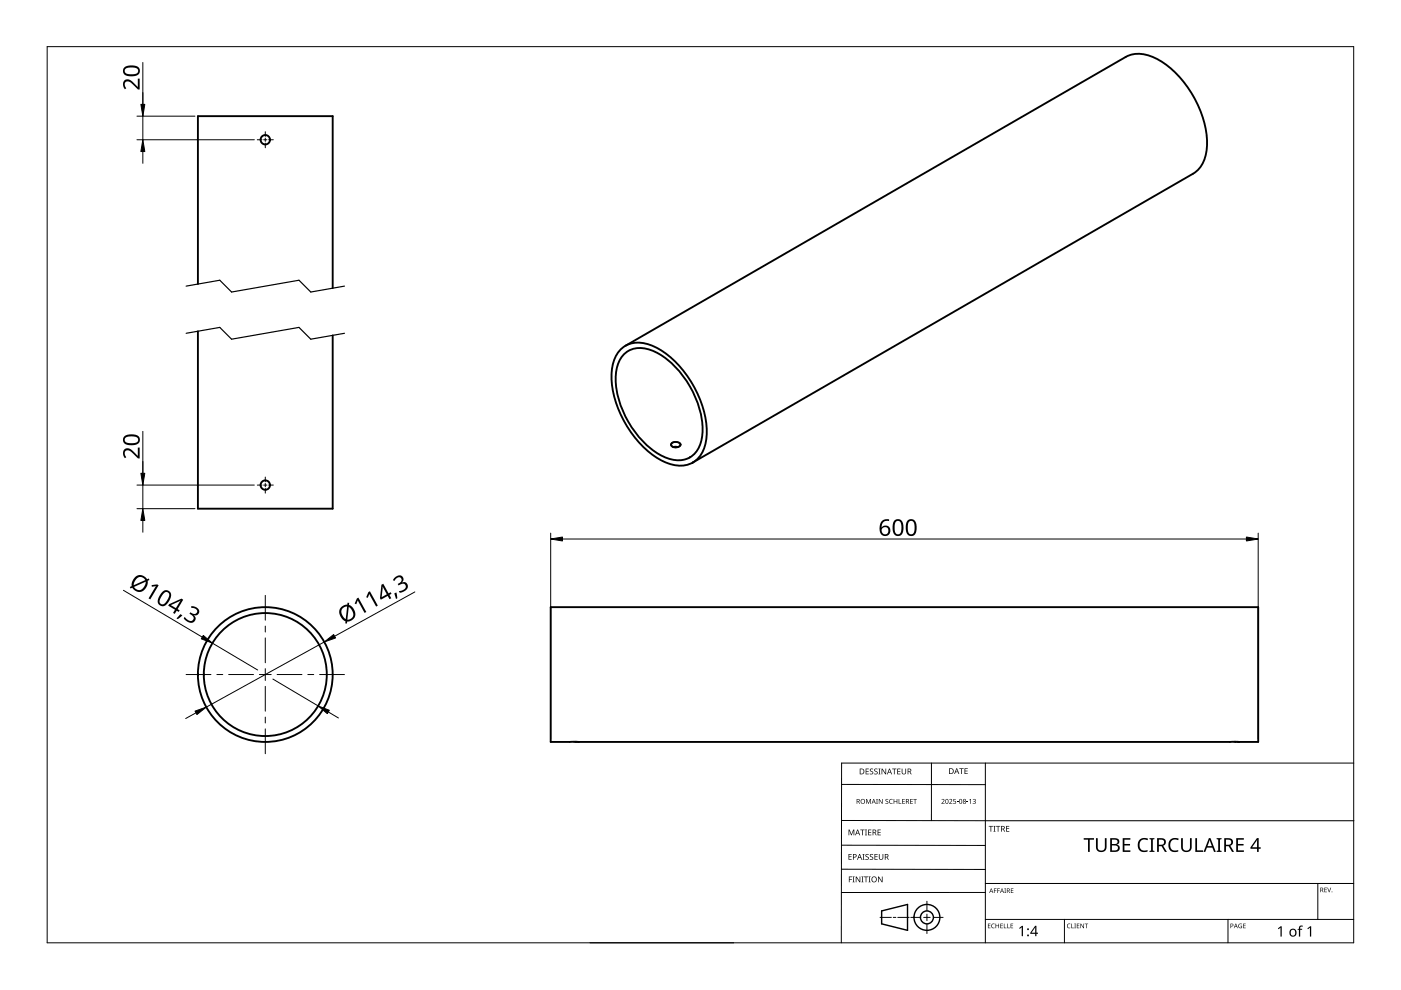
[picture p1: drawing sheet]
<svg xmlns="http://www.w3.org/2000/svg" width="297mm" height="210mm" viewBox="0 0 297 210" stroke-linecap="round" stroke-linejoin="round" font-family="sans-serif">
<g fill="none" stroke="#000" stroke-width=".4">
<path d="M42 60.2v-35.6h28.5v36.5M42 70.2v37.6h28.5v-36.7M131.8 73.9a6 6 0 0 1 6.8-.4 21.9 21.9 0 0 1 11 15.3 10.5 10.5 0 0 1-1.3 8 5.9 5.9 0 0 1-7.4 1.1 21.9 21.9 0 0 1-11-15.4 10.5 10.5 0 0 1 1.3-7.9zM132.5 75a5.3 5.3 0 0 1 5.6-.7 18.9 18.9 0 0 1 10.1 12 11 11 0 0 1-.5 9.4 5 5 0 0 1-6.3 1.4 18.9 18.9 0 0 1-10.1-12 11 11 0 0 1 .5-9.4zM132.6 73.3l106.1-61.2a7 7 0 0 1 7.1 .7 22.3 22.3 0 0 1 10.1 17.5 7.3 7.3 0 0 1-2.9 6.5l-106.1 61.3M143 94.7l.7 .1M143 94.7l-.2 .1M143.7 94.8a.54 .54 0 0 0 .6-.6 .54 .54 0 0 0-.7-.5h-.3a.7 .7 0 0 0-1 .7l.5 .4M143.7 94.8h-.9M122 157.3h-5.2v-28.6h150v28.6h-4.8M122 157.3h.1M122 157.3h.3"/>
<path d="M122.3 157.3h.1M262 157.3h-139.7M262 157.3h.1"/>
<circle cx="56.2" cy="29.6" r="1"/>
<circle cx="56.2" cy="102.9" r="1"/>
<circle cx="56.2" cy="143" r="13"/>
<circle cx="56.2" cy="143" r="14.3"/>
</g>
<path d="M10 9.9h277v190h-277z" fill="none" stroke="#000" stroke-width=".21"/>
<g fill="none" stroke="#000" stroke-width=".21">
<path d="M178.4 179.2l30.5 .1M178.4 166.3l30.5 .1M178.5 174h108.6M197.5 161.8v12.2M208.9 161.8v38.1M287 161.8h-108.6v38.1M125.1 199.9h30.5M178.4 184.3h30.5M186.6 194.5h2.4M189.4 194.5h.5M190.4 194.5h2.4M193.1 194.5h2.1"/>
<path d="M195.8 194.5h1.4M196.5 191.1v2M196.5 193.8v1.4M196.5 195.9v2M197.9 194.5h2.1M208.9 189.2h-30.5M208.9 187.3h78.1M208.9 194.9h78.1M225.7 194.9v5M260.4 194.9v5M279.4 187.3v7.6"/>
</g>
<g fill="none" stroke="#000" stroke-width=".3">
<path d="M186.9 193.1l5.5-1.3v5.5l-5.5-1.4z"/>
<circle cx="196.5" cy="194.5" r="1.37"/>
<circle cx="196.5" cy="194.5" r="2.74"/>
</g>
<g fill="#000">
<path d="M179.9 175.9h.2l.4 1 .4-1h.2v1.2h-.1v-1.1l-.4 1.1h-.2l-.4-1.1 .1 1.1h-.2zM182.4 175.9h.9v.1h-.4v1.1h-.1v-1.1h-.4zM183.4 175.9h.4l-.1 .1v1l.1 .1h-.4l.1-.1v-1zM183.6 169.4h.2l.3 .8 .4-.8h.2v1h-.2v-.9l-.4 .9-.4-.9 .1 .9h-.2zM183.5 163h.7v.1h-.5v.4h.5v.1h-.5v.4h.5v.2h-.7zM184.1 175.9h.6v.1h-.5v.4h.5v.1h-.5v.5h.5v.1h-.6zM184.5 163.1l.4-.2 .2 .1v.1a.25 .25 0 0 0-.4-.1 .25 .25 0 0 0 0 .4 .4 .4 0 0 1 .5 .3 .4 .4 0 0 1-.3 .5 .4 .4 0 0 1-.5-.2h.1a.27 .27 0 0 0 .4 .1 .27 .27 0 0 0-.1-.4l-.3-.3zM185.4 163.1l.4-.2 .3 .1-.1 .1a.25 .25 0 0 0-.4-.1 .25 .25 0 0 0 0 .4 .4 .4 0 0 1 .5 .3 .4 .4 0 0 1-.3 .5 .4 .4 0 0 1-.5-.2h.1a.27 .27 0 0 0 .4 .1 .27 .27 0 0 0 0-.4l-.4-.3zM185.8 169.4h.3l-.1 .1v.8l.1 .1h-.3l.1-.1zM186.2 163h.5l-.2 .1v1l.2 .1h-.5l.2-.1v-1zM186.1 175.9h.6v.1h-.5v.4h.5v.1h-.5v.5h.5v.1h-.6zM186.3 169.4h.2l.5 .8v-.8h.1v1h-.1l-.6-.8v.8h-.1z"/>
<path d="M186.9 163h.2l.6 1v-1h.2v1.2h-.2l-.6-1v1h-.2zM187.8 169.5l.3-.1h.2v.2a.25 .25 0 0 0-.3-.1 .25 .25 0 0 0-.1 .3 .25 .25 0 0 0 .3 .1 .32 .32 0 0 1 0 .5 .32 .32 0 0 1-.5-.1 .25 .25 0 0 0 .4 .1 .25 .25 0 0 0 0-.4l-.3-.2zM188.6 169.5l.4-.1h.3l-.1 .2a.41 .41 0 0 0-.6 .3 .41 .41 0 0 0 .6 .4 .48 .48 0 0 1-.6-.1 .48 .48 0 0 1 0-.7zM189.1 163h1v.1h-.4v1.1h-.2v-1.1h-.4zM189.5 169.4h.1v.4h.5v-.4h.1v1h-.1v-.5h-.5v.5h-.1zM190.5 169.4h.2v.9h.4v.1h-.6zM190.2 163h.7v.1h-.5v.4h.5v.1h-.5v.4h.5v.2h-.7zM191.3 169.4h.5v.1h-.4v.3h.4v.1h-.4v.4h.4v.1h-.5zM191.2 163h.1v.8a.32 .32 0 0 0 .3 .3 .32 .32 0 0 0 .4-.4v-.7h.1v.7a.47 .47 0 0 1-.5 .5 .47 .47 0 0 1-.4-.5zM193 169.4h.5v.1h-.4v.3h.4v.1h-.4v.4h.4v.1h-.5zM193.6 169.4h.8v.1h-.3v.9h-.2v-.9h-.3zM199.6 169.5a.37 .37 0 0 1 .6 0 .37 .37 0 0 1-.2 .6l-.2 .2h.5v.1h-.7l.3-.4a.27 .27 0 0 0 .2-.3 .27 .27 0 0 0-.4-.1z"/>
<path d="M201.2 169.5a.37 .37 0 0 1 .6 0 .37 .37 0 0 1-.2 .6l-.2 .2h.5v.1h-.7l.3-.4a.27 .27 0 0 0 .3-.3 .27 .27 0 0 0-.5-.1zM202.1 169.4h.5v.1h-.4v.3a.34 .34 0 0 1 .5 .2 .34 .34 0 0 1-.2 .4 .34 .34 0 0 1-.4-.1 .29 .29 0 0 0 .4 0 .29 .29 0 0 0 0-.4 .29 .29 0 0 0-.4 0zM202.9 170l.3 .1zM203.4 162.9h.9v.1h-.4v1.1h-.1v-1.1h-.4zM205 170l.3 .1zM204.5 162.9h.7v.1h-.5v.4h.4v.1h-.4v.5h.5v.1h-.7zM205.5 169.6l.4-.2v1h-.2v-.9zM206.2 169.5a.32 .32 0 0 1 .5-.1 .32 .32 0 0 1 0 .5 .33 .33 0 0 1 .1 .5 .33 .33 0 0 1-.6-.1 .26 .26 0 0 0 .4 .1 .26 .26 0 0 0 .1-.4l-.3-.2a.23 .23 0 0 0 .3 0 .23 .23 0 0 0-.1-.4 .23 .23 0 0 0-.3 .2zM209.6 175.1h.9v.2h-.3v1h-.2v-1h-.4zM210.6 175.1h.5l-.2 .1v1l.2 .1h-.5l.2-.1v-1zM211.2 175.1h.9v.2h-.4v1h-.2v-1h-.3zM213.3 175.1h.7v.2h-.5v.3h.5v.2h-.5v.4h.5v.1h-.7z"/>
<path d="M232.4 177.7h.3v1.9a.76 .76 0 0 0 .8 .7 .76 .76 0 0 0 .7-.7v-1.9h.4v1.9a1.12 1.12 0 0 1-1.1 1.1 1.12 1.12 0 0 1-1.1-1.1zM241.6 178.1a1.63 1.63 0 0 1 1.8-.3l-.1 .3a1.14 1.14 0 0 0-1.4 .2 1.14 1.14 0 0 0-.2 1.4 1.11 1.11 0 0 0 1.6 .5v.3a1.52 1.52 0 0 1-1.9-.5 1.52 1.52 0 0 1 .2-1.9zM248.1 178.1a1.63 1.63 0 0 1 1.8-.3l-.1 .3a1.14 1.14 0 0 0-1.4 .2 1.14 1.14 0 0 0-.2 1.4 1.11 1.11 0 0 0 1.6 .5v.3a1.52 1.52 0 0 1-1.9-.5 1.52 1.52 0 0 1 .2-1.9zM250.4 177.7h.4v1.9a.76 .76 0 0 0 .7 .7 .76 .76 0 0 0 .8-.7v-1.9h.4v1.9a1.12 1.12 0 0 1-1.2 1.1 1.12 1.12 0 0 1-1.1-1.1zM180 185.8h.7v.2h-.6v.4h.5v.1h-.5v.6h-.1zM179.9 181.1h.7v.1h-.5v.4h.4v.1h-.4v.5h.5v.1h-.7zM180.8 185.8h.4l-.1 .2v.9l.1 .2h-.4l.1-.2v-.9zM181.4 185.8h.2l.7 1.1v-1.1h.1v1.3h-.2l-.6-1v1h-.2zM182.6 185.8h.5l-.2 .2v.9l.2 .2h-.5l.2-.2v-.9zM182.9 181.1h.4l-.1 .1v1l.1 .1h-.4l.1-.1v-1zM183.2 185.8h.9v.2h-.4v1.1h-.2v-1.1h-.3zM183.5 181.2l.5-.1h.2v.2a.25 .25 0 0 0-.4-.1 .25 .25 0 0 0 0 .4 .4 .4 0 0 1 .4 .3 .4 .4 0 0 1-.2 .4 .4 .4 0 0 1-.5-.2 .27 .27 0 0 0 .5 .1 .27 .27 0 0 0-.1-.4l-.4-.3z"/>
<path d="M184.2 185.8h.4l-.1 .2v.9l.1 .2h-.4l.1-.2v-.9zM184.5 181.2l.4-.1h.2v.2a.25 .25 0 0 0-.4-.1 .25 .25 0 0 0 0 .4 .4 .4 0 0 1 .5 .3 .4 .4 0 0 1-.3 .4 .4 .4 0 0 1-.5-.2h.1a.27 .27 0 0 0 .4 .1 .27 .27 0 0 0-.1-.4l-.3-.3zM185.4 181.1h.7v.1h-.5v.4h.5v.1h-.5v.5h.5v.1h-.7zM186.2 185.8h.1l.7 1.1v-1.1h.1v1.3h-.2l-.6-1v1h-.1zM186.3 181.1h.2v.8a.32 .32 0 0 0 .3 .3 .32 .32 0 0 0 .3-.3v-.8h.2v.8a.47 .47 0 0 1-.5 .4 .47 .47 0 0 1-.5-.4zM209.5 195.8h.5l-.4 .1v.3h.4l-.4 .1v.4l.4 .1h-.5zM210.3 196l.3-.2 .3 .1v.1a.39 .39 0 0 0-.6 .3 .39 .39 0 0 0 .6 .4 .46 .46 0 0 1-.7-.1 .46 .46 0 0 1 .1-.6zM210.7 188.4h.6l-.4 .1v.3h.4l-.4 .1v.4h-.2zM211.4 188.4h.6l-.4 .1v.3h.4l-.4 .1v.4h-.2zM211.1 195.8h.1v.4h.5v-.4h.1v1h-.1v-.5h-.5v.5h-.1zM212.1 195.8h.5l-.4 .1v.3h.4l-.4 .1v.4l.4 .1h-.5zM212.8 195.8h.2v.9l.4 .1h-.6z"/>
<path d="M212.9 188.4h.4l-.1 .1 .1 .8h-.4l.2-.1zM213.6 195.8h.1v.9l.4 .1h-.5zM214.3 195.8h.5l-.4 .1v.3h.4l-.4 .1v.4l.4 .1h-.5zM214.3 188.4h.6l-.5 .1v.3h.4l-.4 .1v.3l.5 .1h-.6zM216.1 196.8l.6-.5h.2v2.2h-.3v-1.9l-.4 .3zM226.3 196l.4-.2 .3 .1-.1 .1a.39 .39 0 0 0-.6 .3 .39 .39 0 0 0 .6 .4 .46 .46 0 0 1-.6-.1 .46 .46 0 0 1 0-.6zM227.1 195.8h.2v.9l.4 .1h-.6zM227.8 195.8h.3l-.1 .1 .1 .9h-.3l.1-.1zM228.3 195.8h.5l-.4 .1v.3h.4l-.4 .1v.4l.4 .1h-.5zM229.1 195.8h.1l.5 .8v-.8h.1v1h-.1l-.5-.8v.8h-.1zM230 195.8h.7l-.3 .1v.9h-.1v-.9zM229.8 177.7h2.2v.3h-1v2.6h-.3v-2.6h-.9z"/>
<path d="M238 177.7h1.7v.3h-1.3v.9h1.2v.4h-1.2v1h1.3v.3h-1.7zM243.7 177.7h1.1v.2l-.4 .1v2.3l.4 .1v.2h-1.1v-.2l.4-.1v-2.3l-.4-.1zM253.4 177.7h.4v2.6h1.3v.3h-1.7zM257.9 177.7h1.1v.2l-.3 .1v2.3l.3 .1v.2h-1.1v-.2l.4-.1v-2.3l-.4-.1zM262.7 196l.6-.1-.1 .1a.4 .4 0 0 0-.5 .3 .4 .4 0 0 0 .5 .4v-.3l-.2-.1h.3v.5a.53 .53 0 0 1-.7-.1 .53 .53 0 0 1 .1-.7zM262.1 177.7h1.6v.3h-1.2v.9h1.2v.4h-1.2v1h1.2v.3h-1.6zM263.6 195.8h.5l-.4 .1v.3h.4l-.4 .1v.4l.4 .1h-.5zM270.9 196.8l.6-.4h.2v2.2h-.2v-1.9l-.4 .3zM275.5 196.4l.7-.1v.2h-.4l-.1 .2v.2h.4v.2h-.4v1.5h-.3v-1.5h-.3l.3-.2zM277.2 196.8l.6-.4h.2v2.2h-.3v-1.9l-.4 .3zM280.8 188.2h.5l-.4 .1v.3h.4l-.4 .1v.4l.4 .1h-.5zM281.4 188.2h.1l.3 .8 .3-.8h.1l-.3 1h-.1z"/>
<path d="M181.6 169.4h.3a.29 .29 0 0 1 .4 .2 .29 .29 0 0 1-.2 .4l.3 .4h-.2l-.2-.4h-.2v.4h-.2zM181.8 169.5v.4h.1a.2 .2 0 0 0 .2-.2 .2 .2 0 0 0-.2-.2z"/>
<path d="M181.8 175.9h.1l.5 1.2h-.2l-.1-.4h-.5l-.2 .4h-.1zM181.8 176l-.2 .6h.4z"/>
<path d="M182.3 163h.4a.61 .61 0 0 1 .6 .6 .61 .61 0 0 1-.7 .6h-.3zM182.4 163.1v.9h.2a.48 .48 0 0 0 .5-.4 .48 .48 0 0 0-.5-.5z"/>
<path d="M182.4 169.9a.51 .51 0 0 1 1 0 .51 .51 0 0 1-1 0zM182.6 169.9a.4 .4 0 0 0 .8 0 .4 .4 0 0 0-.8 0z"/>
<path d="M185 175.9h.3a.35 .35 0 0 1 .5 .2 .35 .35 0 0 1-.3 .5l.4 .5h-.2l-.3-.5h-.2v.5h-.2zM185.2 176v.5h.1a.23 .23 0 0 0 .3-.3 .23 .23 0 0 0-.3-.2z"/>
<path d="M185.2 169.4l.5 1-.3-.3h-.4l-.2 .3zM185.2 169.5l-.1 .5h.3z"/>
<path d="M188.5 163h.2l.4 1.2h-.1l-.2-.4h-.5l-.1 .4h-.2zM188.6 163.1l-.2 .6h.4z"/>
<path d="M192.1 169.4h.3a.29 .29 0 0 1 .3 .2 .29 .29 0 0 1-.2 .4l.3 .4h-.1l-.3-.4h-.2v.4h-.1zM192.2 169.5v.4h.2a.2 .2 0 0 0 .2-.2 .2 .2 0 0 0-.3-.2z"/>
<path d="M192.4 163h.4a.35 .35 0 0 1 .4 .2 .35 .35 0 0 1-.2 .4l.3 .6h-.2l-.3-.5h-.2v.5h-.2zM192.6 163.1v.4h.2a.23 .23 0 0 0 .3-.2 .23 .23 0 0 0-.3-.2z"/>
<path d="M200.5 169.5l.4-.1 .2 .2v.5l-.2 .3h-.3l-.1-.2zM200.6 169.6v.1a.37 .37 0 0 0-.1 .4 .37 .37 0 0 0 .4 .2 .4 .4 0 0 0 .1-.5 .4 .4 0 0 0-.4-.2z"/>
<path d="M201.2 162.9h.4a.61 .61 0 0 1 .6 .6 .61 .61 0 0 1-.6 .6h-.4zM201.4 163v1h.1a.48 .48 0 0 0 .5-.5 .48 .48 0 0 0-.4-.5z"/>
<path d="M202.8 162.9h.1l.5 1.2h-.2l-.1-.4h-.5l-.1 .4h-.2zM202.8 163l-.1 .6h.3z"/>
<path d="M203.5 169.5l.3-.1 .2 .2v.5l-.2 .3h-.3l-.1-.2zM203.5 169.6v.1a.37 .37 0 0 0-.1 .4 .37 .37 0 0 0 .4 .2 .4 .4 0 0 0 .2-.5 .4 .4 0 0 0-.5-.2z"/>
<path d="M204.2 169.5a.29 .29 0 0 1 .5-.1 .29 .29 0 0 1-.1 .5 .29 .29 0 0 1 .1 .4 .29 .29 0 0 1-.4 0 .29 .29 0 0 1 .1-.4zM204.3 170.2a.2 .2 0 0 0 .4 0 .2 .2 0 0 0-.4 0zM204.3 169.7a.2 .2 0 0 0 .4 0 .2 .2 0 0 0-.4 0z"/>
<path d="M212.3 175.1h.3a.35 .35 0 0 1 .4 .3 .35 .35 0 0 1-.2 .4l.3 .5h-.2l-.3-.5h-.2v.5h-.1zM212.4 175.2v.5h.2a.23 .23 0 0 0 .3-.2 .23 .23 0 0 0-.3-.3z"/>
<path d="M235.4 177.7h.8a.76 .76 0 0 1 1 .3 .76 .76 0 0 1-.2 1l-.2 .1a.8 .8 0 0 1 .6 .9 .8 .8 0 0 1-1 .6h-1zM235.7 179.3v1h.6a.55 .55 0 0 0 .7-.5 .55 .55 0 0 0-.7-.5zM235.7 178v.9h.6a.5 .5 0 0 0 .6-.5 .5 .5 0 0 0-.7-.4z"/>
<path d="M245.3 177.7h.8a.84 .84 0 0 1 1.1 .6 .84 .84 0 0 1-.6 1l.8 1.3h-.4l-.7-1.2h-.6v1.2h-.4zM245.7 178v1.1h.4a.56 .56 0 0 0 .7-.5 .56 .56 0 0 0-.7-.6z"/>
<path d="M259.6 177.7h.8a.84 .84 0 0 1 1 .6 .84 .84 0 0 1-.6 1l.8 1.3h-.4l-.7-1.2h-.6v1.2h-.3zM259.9 178v1.1h.5a.56 .56 0 0 0 .6-.5 .56 .56 0 0 0-.7-.6z"/>
<path d="M266.5 177.7h.4v1.9h.4v.4h-.4v.6h-.4v-.6h-1.4v-.3zM266.5 178.1l-1 1.5h1z"/>
<path d="M180.8 181.1h.4a.41 .41 0 0 1 .4 .5 .41 .41 0 0 1-.6 .2v.5h-.2zM181 181.2v.5a.29 .29 0 0 0 .5-.3 .29 .29 0 0 0-.5-.2z"/>
<path d="M182.2 181.1h.1l.5 1.2h-.2l-.1-.4h-.5l-.1 .4h-.2zM182.3 181.2l-.2 .6h.3z"/>
<path d="M184.7 186.5a.61 .61 0 0 1 1.2 0 .61 .61 0 0 1-1.2 0zM184.9 186.5a.45 .45 0 0 0 .9 0 .45 .45 0 0 0-.9 0z"/>
<path d="M187.6 181.1h.3a.35 .35 0 0 1 .5 .2 .35 .35 0 0 1-.3 .4l.4 .6h-.2l-.3-.5h-.3v.5h-.1zM187.7 181.2v.5h.2a.23 .23 0 0 0 .3-.3 .23 .23 0 0 0-.3-.2z"/>
<path d="M210.1 188.4l.5 .9-.2-.3h-.4l-.3 .3zM210.2 188.5l-.2 .4h.3z"/>
<path d="M212.4 188.4l.5 .9-.3-.3h-.3l-.3 .3zM212.4 188.5l-.1 .4h.3z"/>
<path d="M213.5 188.4h.2a.28 .28 0 0 1 .4 .2 .28 .28 0 0 1-.2 .3l.3 .4-.4-.4h-.2v.4h-.1zM213.6 188.5v.3h.1a.19 .19 0 0 0 .3-.2 .19 .19 0 0 0-.3-.1z"/>
<path d="M219.5 196.3h.2v1.5h.4v.2h-.4v.5h-.2v-.5h-1.1v-.2zM219.5 196.6l-.8 1.2h.8z"/>
<path d="M256.3 177.7h.3l1.2 2.9h-.4l-.4-.9h-1.1l-.4 .9h-.3zM256.5 178.1l-.5 1.3h.9z"/>
<path d="M260.9 195.8h.2a.32 .32 0 0 1 .4 .4 .32 .32 0 0 1-.5 .2v.4h-.1zM261 195.9v.4a.24 .24 0 0 0 .4-.2 .24 .24 0 0 0-.4-.2z"/>
<path d="M262 195.8l.4 1-.2-.3h-.4l-.2 .3zM262 196l-.1 .4h.3z"/>
<path d="M273.6 197.1a.82 .82 0 0 1 1.2 .1 .82 .82 0 0 1-.2 1.2 .82 .82 0 0 1-1.2-.4zM273.8 197.2a.6 .6 0 0 0-.1 .8 .6 .6 0 0 0 .8 .2l.1-.3a.53 .53 0 0 0-.1-.6 .53 .53 0 0 0-.7-.1z"/>
<path d="M279.9 188.2h.3a.28 .28 0 0 1 .3 .2 .28 .28 0 0 1-.1 .3l.2 .5-.3-.4h-.2v.4h-.2zM280.1 188.3v.4h.1a.19 .19 0 0 0 .2-.2 .19 .19 0 0 0-.2-.2z"/>
<circle cx="218" cy="198.3" r=".2"/>
<circle cx="218" cy="197" r=".2"/>
<circle cx="282.4" cy="189.1" r=".09"/>
</g>
<g fill="none" stroke="#000" stroke-width=".21">
<path d="M54.5 29.6h1M55.9 29.6h.7M56.2 27.9v1M56.2 29.3v.7M56.2 30.3v1M56.9 29.6h1M54.5 102.8h1M55.9 102.8h.7M56.2 101.1v1M56.2 102.5v.7M56.2 103.6v.9M56.9 102.8h1"/>
<path d="M56.2 126.2v5.3M56.2 132.8v1.2M56.2 135.3v5.2M39.5 143h5.2M46 143h1.2M48.5 143h5.2M55 143h2.5M56.2 141.8v2.5M56.2 145.5v5.3M56.2 152v1.3M56.2 154.5v5.3M58.7 143h5.3"/>
<path d="M65.3 143h1.2M67.8 143h5.2"/>
</g>
<g fill="none" stroke="#000" stroke-width=".21">
<path d="M30.3 13.2v16.4M29 29.6h24.9M29 24.6h12.3M30.3 32.1v2.5M30.3 91.5v16.3M29 102.8h24.9M29 107.8h12.3M30.3 110.4v2.5M116.8 113v43.7M119.3 114.3h145M266.8 113v43.7M26.2 125.2l16.7 9.9"/>
<path d="M45 136.4l9.6 5.7M68.8 136.1l-25.1 13.8M88 125.5l-17.1 9.4M41.6 151.1l-2.2 1.2M57.9 144l9.6 5.7M69.6 151l2.2 1.2"/>
</g>
<g fill="#000">
<path d="M26.3 17.1a1.5 1.5 0 0 1 2.2 .6l.7 .7v-1.7h.4v2.3h-.3l-1.2-1.1a.98 .98 0 0 0-1.6-.3v.5l.3 .6-.3 .2a1.46 1.46 0 0 1-.2-1.8zM26.3 95.3a1.5 1.5 0 0 1 2.2 .6l.7 .8v-1.8h.4v2.3h-.3l-1.2-1.1a.98 .98 0 0 0-1.6-.3v.5l.3 .6-.3 .3a1.46 1.46 0 0 1-.2-1.9zM32.1 124l1.2-.1 .3 .2-1.7 3-.4-.2 1.6-2.6-.9 .1zM38.2 130.2l.4 .3-.9 .8-.3-.2zM40.5 128.5a1.25 1.25 0 0 1 1.3 .3 1.25 1.25 0 0 1 .3 1.3 .85 .85 0 0 1-1 .3 .93 .93 0 0 1 .2 1.4 .93 .93 0 0 1-1.3 .1l-1-.8 .2-.3a1.24 1.24 0 0 0 1.7 .7 .71 .71 0 0 0-.4-1.2l-.3-.2 .2-.3a.81 .81 0 0 0 .7 .4 .81 .81 0 0 0 .7-.5 1.02 1.02 0 0 0-1.2-.8zM75.7 126.9l.3-.2 1.7 3.1-.4 .2-1.5-2.7-.3 .8-.3-.1zM78.1 125.5l.3-.1 1.7 3-.4 .2-1.4-2.7-.3 .9-.4-.2zM83.6 125.8l.5-.2 .1 1.2-.2 .2zM83.6 122.5a1.07 1.07 0 0 1 1.9 .1v.5l-.3 .4a.94 .94 0 0 1 1.3 .5 .94 .94 0 0 1-.6 1.2l-1.1 .5-.2-.4a1.24 1.24 0 0 0 1.4-1.1 .71 .71 0 0 0-1.2-.2l-.3 .1-.2-.3a.81 .81 0 0 0 .8-.5 .81 .81 0 0 0-.2-.8 1.02 1.02 0 0 0-1.3 .7l-.3-.2z"/>
<path d="M26.3 14.3a2.6 2.6 0 0 1 3.3 .2 1.22 1.22 0 0 1-.3 1.3 1.22 1.22 0 0 1-1.2 .4 1.53 1.53 0 0 1-2-1zM26.6 14.6a.75 .75 0 0 0 0 .9 .75 .75 0 0 0 .9 .2h1a.69 .69 0 0 0 .8-.7 .69 .69 0 0 0-.8-.7h-1.3z"/>
<path d="M26.3 92.6a2.59 2.59 0 0 1 3.3 .1 1.22 1.22 0 0 1-.3 1.3 1.22 1.22 0 0 1-1.2 .4 1.53 1.53 0 0 1-2-1zM26.6 92.8a.75 .75 0 0 0 0 .9 .75 .75 0 0 0 .9 .3l1-.1a.69 .69 0 0 0 .8-.7 .69 .69 0 0 0-.8-.6h-1.3z"/>
<path d="M187 110.5l.5-.4h.6h.4v.4a1.18 1.18 0 0 0-1.6 1.3 1.08 1.08 0 0 1 1.6-.1 1.08 1.08 0 0 1 0 1.6 1.22 1.22 0 0 1-1.5 .2 1.22 1.22 0 0 1-.5-1.4l.1-.9zM186.9 112.5a.76 .76 0 0 0 1.5 0 .76 .76 0 0 0-1.5 0z"/>
<path d="M189.7 110.3a1.16 1.16 0 0 1 1.3-.1 1.16 1.16 0 0 1 .5 1.2 1.69 1.69 0 0 1-1 2.2 1.27 1.27 0 0 1-1.3-1.5l.1-1zM189.9 110.6a2.16 2.16 0 0 0 .3 2.7 .82 .82 0 0 0 .9-1.1 1.35 1.35 0 0 0-.7-1.8z"/>
<path d="M192.5 110.3a1.16 1.16 0 0 1 1.3-.1 1.16 1.16 0 0 1 .5 1.2 1.69 1.69 0 0 1-1 2.2 1.27 1.27 0 0 1-1.3-1.5l.1-1zM192.7 110.6a2.16 2.16 0 0 0 .3 2.7 .82 .82 0 0 0 .9-1.1 1.35 1.35 0 0 0-.7-1.8z"/>
<path d="M28.6 122.4a1.58 1.58 0 0 1 2.6 .4l.3-.1 .2 .3-.4 .1a1.81 1.81 0 0 1-.9 2.1 1.81 1.81 0 0 1-2.2-.4l-.2-.2-.3 .2-.2-.3 .4-.2 .1-.9zM28.4 124.4a1.23 1.23 0 0 0 1.3 .7 1.23 1.23 0 0 0 1-1.1l.2-.7zM29 122.7l-.5 .7-.2 .7 2.5-1.1-.7-.6a1 1 0 0 0-1.1 .3z"/>
<path d="M34.4 125.5a1.13 1.13 0 0 1 1.6 0 1.13 1.13 0 0 1 .1 1.6 1.69 1.69 0 0 1-2 1.3 1.27 1.27 0 0 1-.3-2zM34.8 125.7l-.9 1.3a.69 .69 0 0 0 .2 1.1 .69 .69 0 0 0 1-.4 1.91 1.91 0 0 0 .6-2l-.4-.2z"/>
<path d="M35.8 128.1l2.7-1.2 .3 .3-1.1 2 .4 .2-.2 .3-.4-.2-.4 .7-.4-.2 .4-.7-1.4-.9zM36.2 128.3l1.1 .6 1-1.6z"/>
<path d="M72.3 128.7l.7-.4 .6-.1 .1-.4h.3v.5a1.81 1.81 0 0 1 1.3 1.8 1.81 1.81 0 0 1-1.5 1.7h-.2v.4h-.4l.1-.5a2 2 0 0 1-1-3zM73.9 128.7l-.3 2.7a1.23 1.23 0 0 0 1.3-.8 1.23 1.23 0 0 0-.4-1.4zM72.6 129a1.51 1.51 0 0 0 .7 2.3l.3-2.7-.5 .1z"/>
<path d="M80.9 124l.4-.2 1.1 2 .4-.2 .2 .3-.4 .2 .4 .7-.4 .2-.4-.7-1.5 .9-.1-.4zM81.1 124.4l-.2 2.2 1.1-.6z"/>
</g>
<path d="M30.3 29.6l.4 2.5h-.8zM29.9 22.1h.8l-.4 2.5zM30.3 107.8l.4 2.6h-.8zM29.9 100.3h.8l-.4 2.5zM116.8 114.3l2.5-.4v.8zM264.3 113.9l2.5 .4-2.5 .4zM43.1 134.7l1.9 1.7-2.3-1zM68.8 136.1l1.9-1.6 .4 .8zM41.3 150.8l2.4-.9-1.9 1.6zM67.5 149.7l2.3 .9-.4 .7z" fill="#000" stroke="#000" stroke-width=".21"/>
<path d="M39.5 70.7l7.1-1.3 2.5 2.5 14.3-2.5 2.5 2.5 7.1-1.2M39.5 60.7l7.1-1.3 2.5 2.5 14.3-2.5 2.5 2.5 7.1-1.2" fill="none" stroke="#000" stroke-width=".25"/>
</svg>
